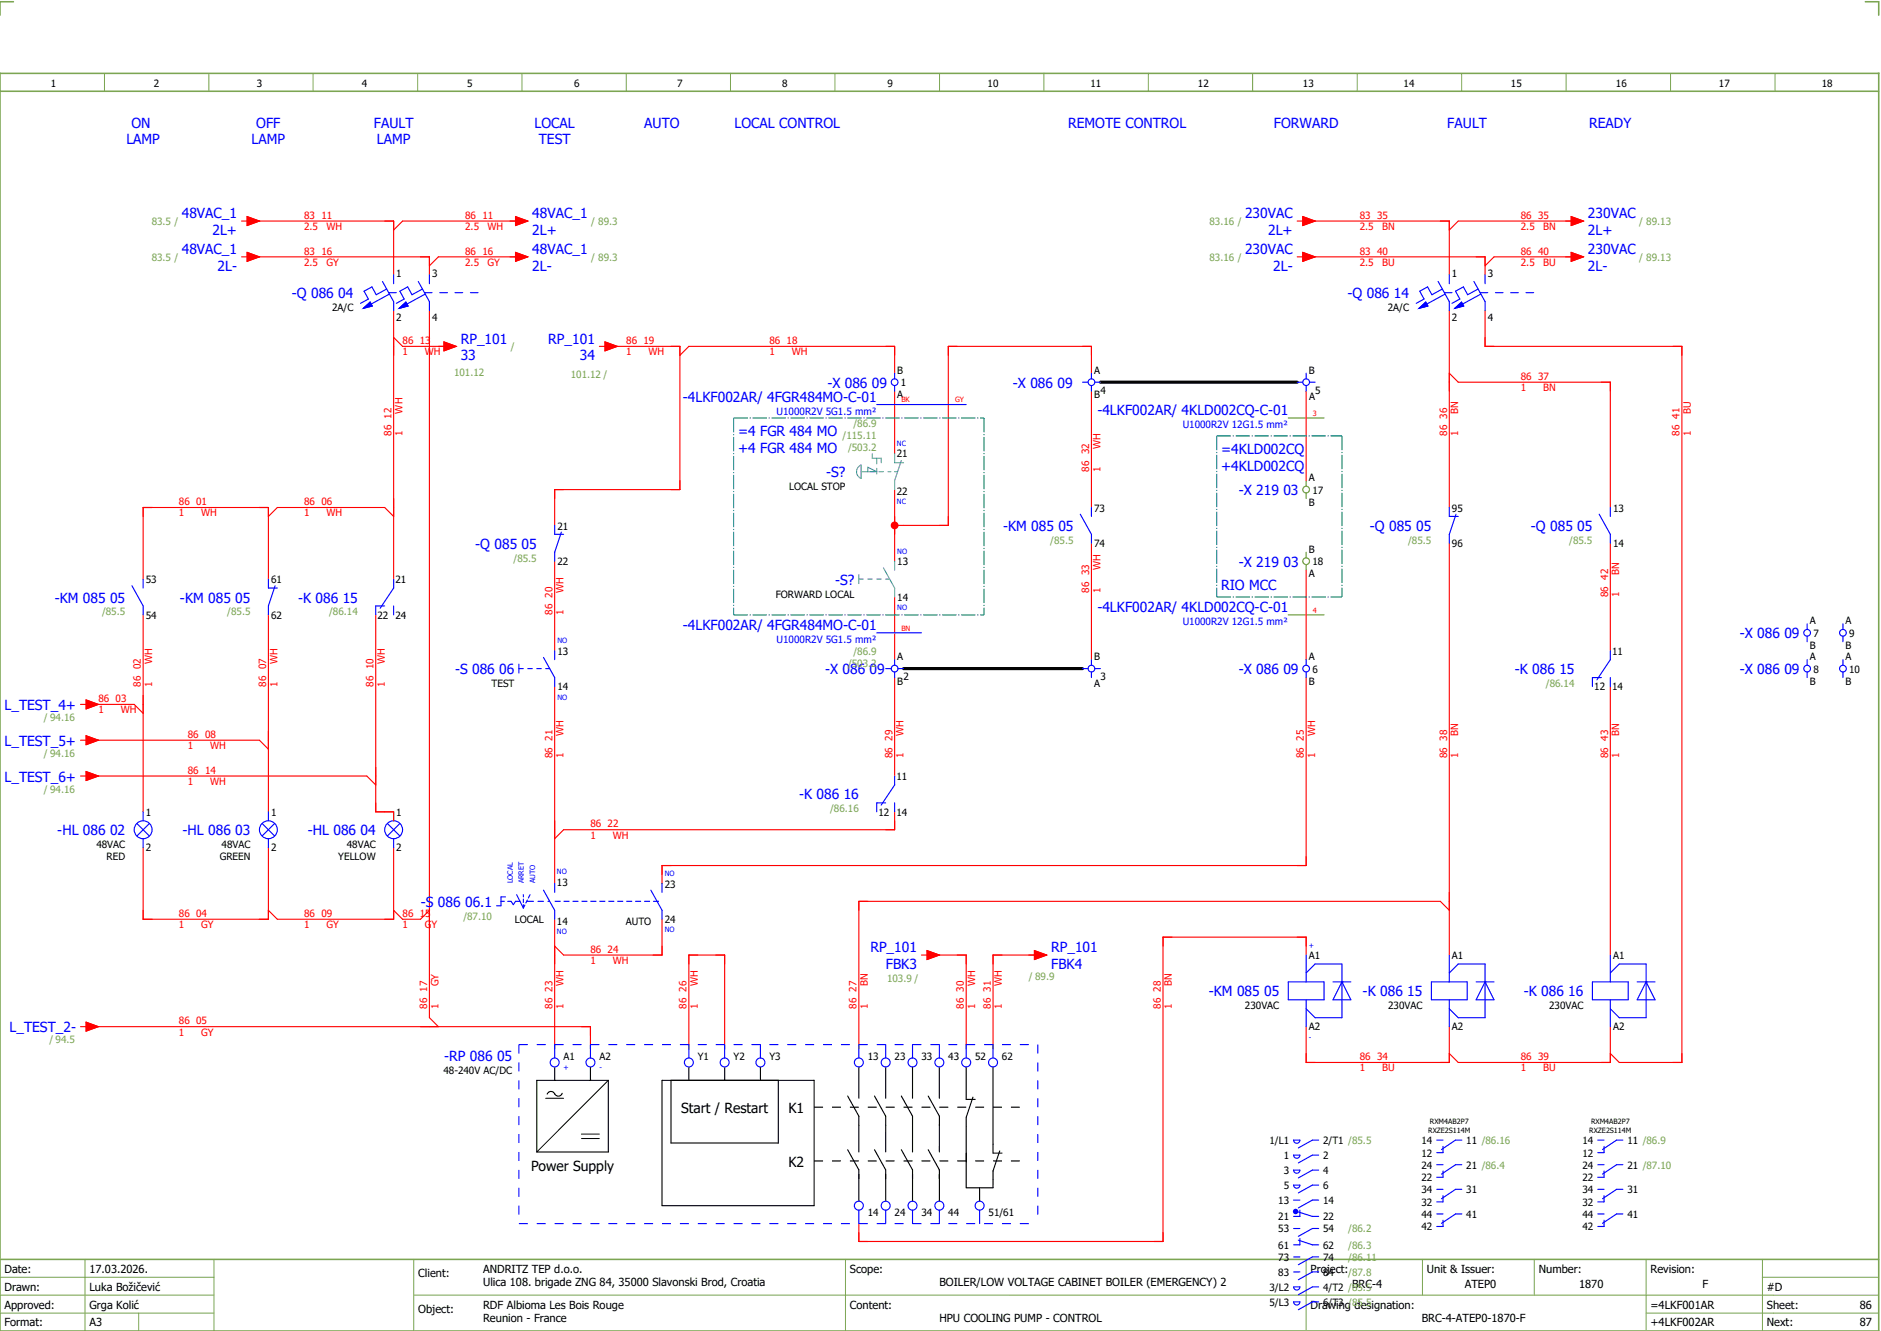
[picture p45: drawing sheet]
<svg xmlns="http://www.w3.org/2000/svg" width="421mm" height="297mm" viewBox="0 0 421 297" stroke-linecap="round" stroke-linejoin="round" font-family="sans-serif">
<defs><g id="words">
<g font-size="3.1" fill="#00f">
<text x="29.4" y="28.5">ON</text>
<text x="57.3" y="28.5">OFF</text>
<text x="83.6" y="28.5">FAULT</text>
<text x="119.5" y="28.5">LOCAL</text>
<text x="144" y="28.5">AUTO</text>
<text x="164.2" y="28.5">LOCAL CONTROL</text>
<text x="238.8" y="28.5">REMOTE CONTROL</text>
<text x="284.8" y="28.5">FORWARD</text>
<text x="323.6" y="28.5">FAULT</text>
<text x="355.3" y="28.5">READY</text>
<text x="28.2" y="32.3">LAMP</text>
<text x="56.2" y="32.3">LAMP</text>
<text x="84.2" y="32.3">LAMP</text>
<text x="120.5" y="32.3">TEST</text>
<text x="40.6" y="48.8">48VAC_1</text>
<text x="47.5" y="52.5">2L+</text>
<text x="119" y="48.8">48VAC_1</text>
<text x="119" y="52.5">2L+</text>
<text x="278.3" y="48.8">230VAC</text>
<text x="283.5" y="52.5">2L+</text>
<text x="355" y="48.8">230VAC</text>
<text x="355" y="52.5">2L+</text>
<text x="40.6" y="56.8">48VAC_1</text>
<text x="119" y="56.8">48VAC_1</text>
<text x="278.3" y="56.8">230VAC</text>
<text x="355" y="56.8">230VAC</text>
<text x="48.6" y="60.5">2L-</text>
<text x="119" y="60.5">2L-</text>
<text x="284.6" y="60.5">2L-</text>
<text x="355" y="60.5">2L-</text>
<text x="65.3" y="66.6">-Q 086 04</text>
<text x="301.3" y="66.6">-Q 086 14</text>
<text x="103" y="76.8">RP_101</text>
<text x="122.6" y="76.8">RP_101</text>
<text x="103" y="80.5">33</text>
<text x="129.6" y="80.5">34</text>
<text x="152.7" y="89.8">-4LKF002AR/ 4FGR484MO-C-01</text>
<text x="185" y="86.6">-X 086 09</text>
<text x="226.4" y="86.7">-X 086 09</text>
<text x="245.3" y="92.8">-4LKF002AR/ 4KLD002CQ-C-01</text>
<text x="165" y="97.5">=4 FGR 484 MO</text>
<text x="165" y="101.3">+4 FGR 484 MO</text>
<text x="273" y="101.5">=4KLD002CQ</text>
<text x="184.7" y="106.6">-S?</text>
<text x="273" y="105.3">+4KLD002CQ</text>
<text x="276.9" y="110.6">-X 219 03</text>
<text x="224.2" y="118.6">-KM 085 05</text>
<text x="306.3" y="118.6">-Q 085 05</text>
<text x="342.3" y="118.6">-Q 085 05</text>
<text x="106.3" y="122.6">-Q 085 05</text>
<text x="186.7" y="130.6">-S?</text>
<text x="273" y="131.8">RIO MCC</text>
<text x="277" y="126.6">-X 219 03</text>
<text x="12.2" y="134.6">-KM 085 05</text>
<text x="40.2" y="134.6">-KM 085 05</text>
<text x="66.6" y="134.6">-K 086 15</text>
<text x="245.3" y="136.8">-4LKF002AR/ 4KLD002CQ-C-01</text>
<text x="152.7" y="140.8">-4LKF002AR/ 4FGR484MO-C-01</text>
<text x="388.9" y="142.6">-X 086 09</text>
<text x="101.7" y="150.6">-S 086 06</text>
<text x="184.5" y="150.7">-X 086 09</text>
<text x="276.9" y="150.6">-X 086 09</text>
<text x="338.6" y="150.6">-K 086 15</text>
<text x="388.9" y="150.6">-X 086 09</text>
<text x="1" y="158.6">L_TEST_4+</text>
<text x="1" y="166.6">L_TEST_5+</text>
<text x="1" y="174.6">L_TEST_6+</text>
<text x="178.6" y="178.6">-K 086 16</text>
<text x="12.8" y="186.6">-HL 086 02</text>
<text x="40.8" y="186.6">-HL 086 03</text>
<text x="68.8" y="186.6">-HL 086 04</text>
<text x="94.1" y="202.6">-S 086 06.1</text>
<text x="194.6" y="212.8">RP_101</text>
<text x="235" y="212.8">RP_101</text>
<text x="198" y="216.5">FBK3</text>
<text x="235" y="216.5">FBK4</text>
<text x="270.2" y="222.6">-KM 085 05</text>
<text x="304.6" y="222.6">-K 086 15</text>
<text x="340.6" y="222.6">-K 086 16</text>
<text x="2.1" y="230.6">L_TEST_2-</text>
<text x="99.3" y="237">-RP 086 05</text>
</g>
<g font-size="3.1">
<text x="152.3" y="248.8">Start / Restart</text>
<text x="176.2" y="248.8">K1</text>
<text x="118.7" y="261.8">Power Supply</text>
<text x="176.2" y="260.8">K2</text>
</g>
<g font-size="2.5">
<text x="1" y="284.4">Date:</text>
<text x="20" y="284.4">17.03.2026.</text>
<text x="93.5" y="285.4">Client:</text>
<text x="108" y="284.4">ANDRITZ TEP d.o.o.</text>
<text x="108" y="287.4">Ulica 108. brigade ZNG 84, 35000 Slavonski Brod, Croatia</text>
<text x="190" y="284.4">Scope:</text>
<text x="210" y="287.4">BOILER/LOW VOLTAGE CABINET BOILER (EMERGENCY) 2</text>
<text x="293" y="284.4">Project:</text>
<text x="302.3" y="287.9">BRC-4</text>
<text x="319" y="284.4">Unit &amp; Issuer:</text>
<text x="327.5" y="287.9">ATEP0</text>
<text x="344" y="284.4">Number:</text>
<text x="353" y="287.9">1870</text>
<text x="369" y="284.4">Revision:</text>
<text x="380.6" y="287.9">F</text>
<text x="1" y="288.4">Drawn:</text>
<text x="1" y="292.4">Approved:</text>
<text x="20" y="292.4">Grga Kolić</text>
<text x="20" y="288.4">Luka Božičević</text>
<text x="93.5" y="293.4">Object:</text>
<text x="108" y="292.4">RDF Albioma Les Bois Rouge</text>
<text x="190" y="292.4">Content:</text>
<text x="293" y="292.4">Drawing designation:</text>
<text x="369" y="292.4">=4LKF001AR</text>
<text x="395" y="292.4">Sheet:</text>
<text x="395" y="288.4">#D</text>
<text x="415.8" y="292.4">86</text>
<text x="1" y="296.4">Format:</text>
<text x="20" y="296.4">A3</text>
<text x="108" y="295.4">Reunion - France</text>
<text x="210" y="295.4">HPU COOLING PUMP - CONTROL</text>
<text x="317.8" y="295.4">BRC-4-ATEP0-1870-F</text>
<text x="369" y="296.4">+4LKF002AR</text>
<text x="395" y="296.4">Next:</text>
<text x="415.8" y="296.4">87</text>
</g>
<g font-size="2.2">
<text x="11.4" y="19.4">1</text>
<text x="34.4" y="19.4">2</text>
<text x="57.4" y="19.4">3</text>
<text x="80.9" y="19.4">4</text>
<text x="104.4" y="19.4">5</text>
<text x="128.4" y="19.4">6</text>
<text x="151.4" y="19.4">7</text>
<text x="174.9" y="19.4">8</text>
<text x="198.4" y="19.4">9</text>
<text x="220.8" y="19.4">10</text>
<text x="243.8" y="19.4">11</text>
<text x="267.8" y="19.4">12</text>
<text x="291.3" y="19.4">13</text>
<text x="313.8" y="19.4">14</text>
<text x="337.8" y="19.4">15</text>
<text x="361.3" y="19.4">16</text>
<text x="384.3" y="19.4">17</text>
<text x="407.3" y="19.4">18</text>
<text x="88.6" y="61.9">1</text>
<text x="96.6" y="61.9">3</text>
<text x="324.6" y="61.9">1</text>
<text x="332.6" y="61.9">3</text>
<text x="74.2" y="69.5">2A/C</text>
<text x="88.6" y="71.6">2</text>
<text x="96.6" y="71.6">4</text>
<text x="310.2" y="69.5">2A/C</text>
<text x="324.6" y="71.6">2</text>
<text x="332.6" y="71.6">4</text>
<text x="200.6" y="83.5">B</text>
<text x="244.6" y="83.5">A</text>
<text x="292.6" y="83.5">B</text>
<text x="200.6" y="89">A</text>
<text x="201.4" y="86.3">1</text>
<text x="244.6" y="89">B</text>
<text x="246" y="88">4</text>
<text x="292.6" y="89.4">A</text>
<text x="294" y="88">5</text>
<text x="200.5" y="102.1">21</text>
<text x="292.6" y="107.5">A</text>
<text x="176.4" y="109.5">LOCAL STOP</text>
<text x="200.5" y="110.6">22</text>
<text x="292.6" y="113">B</text>
<text x="293.4" y="110.3">17</text>
<text x="124.6" y="118.3">21</text>
<text x="244.6" y="114.3">73</text>
<text x="324.6" y="114.3">95</text>
<text x="360.6" y="114.3">13</text>
<text x="244.6" y="122.2">74</text>
<text x="292.6" y="123.5">B</text>
<text x="324.6" y="122.2">96</text>
<text x="360.6" y="122.2">14</text>
<text x="32.6" y="130.3">53</text>
<text x="60.6" y="130.3">61</text>
<text x="88.4" y="130.3">21</text>
<text x="124.6" y="126.2">22</text>
<text x="200.6" y="126.3">13</text>
<text x="292.6" y="129">A</text>
<text x="293.4" y="126.3">18</text>
<text x="173.4" y="133.5">FORWARD LOCAL</text>
<text x="200.6" y="134.2">14</text>
<text x="32.6" y="138.2">54</text>
<text x="60.6" y="138.2">62</text>
<text x="84.4" y="138.2">22</text>
<text x="88.4" y="138.2">24</text>
<text x="404.6" y="139.5">A</text>
<text x="405.4" y="142.3">7</text>
<text x="412.6" y="139.5">A</text>
<text x="413.4" y="142.3">9</text>
<text x="124.6" y="146.3">13</text>
<text x="200.6" y="147.5">A</text>
<text x="244.6" y="147.5">B</text>
<text x="292.6" y="147.5">A</text>
<text x="360.4" y="146.3">11</text>
<text x="404.6" y="147.5">A</text>
<text x="404.6" y="145">B</text>
<text x="412.6" y="145">B</text>
<text x="412.6" y="147.5">A</text>
<text x="109.9" y="153.5">TEST</text>
<text x="124.6" y="154.2">14</text>
<text x="200.6" y="153">B</text>
<text x="202" y="152">2</text>
<text x="244.6" y="153.4">A</text>
<text x="246" y="152">3</text>
<text x="292.6" y="153">B</text>
<text x="293.4" y="150.3">6</text>
<text x="356.4" y="154.2">12</text>
<text x="360.4" y="154.2">14</text>
<text x="404.6" y="153">B</text>
<text x="405.4" y="150.3">8</text>
<text x="412.6" y="153">B</text>
<text x="413.4" y="150.3">10</text>
<text x="200.4" y="174.3">11</text>
<text x="32.6" y="182.3">1</text>
<text x="60.6" y="182.3">1</text>
<text x="88.6" y="182.3">1</text>
<text x="196.4" y="182.2">12</text>
<text x="200.4" y="182.2">14</text>
<text x="21.5" y="189.5">48VAC</text>
<text x="32.6" y="190.2">2</text>
<text x="49.5" y="189.5">48VAC</text>
<text x="60.6" y="190.2">2</text>
<text x="77.5" y="189.5">48VAC</text>
<text x="88.6" y="190.2">2</text>
<text x="23.8" y="192.2">RED</text>
<text x="49.1" y="192.2">GREEN</text>
<text x="75.6" y="192.2">YELLOW</text>
<text x="124.5" y="197.9">13</text>
<text x="148.6" y="198.3">23</text>
<text x="115.1" y="206.2">LOCAL</text>
<text x="124.5" y="206.6">14</text>
<text x="139.9" y="206.6">AUTO</text>
<text x="148.6" y="206.2">24</text>
<text x="292.6" y="214.3">A1</text>
<text x="324.6" y="214.3">A1</text>
<text x="360.6" y="214.3">A1</text>
<text x="278.3" y="225.5">230VAC</text>
<text x="310.3" y="225.5">230VAC</text>
<text x="346.3" y="225.5">230VAC</text>
<text x="292.6" y="230.2">A2</text>
<text x="324.6" y="230.2">A2</text>
<text x="360.6" y="230.2">A2</text>
<text x="99.2" y="239.9">48-240V AC/DC</text>
<text x="126" y="236.9">A1</text>
<text x="134" y="236.9">A2</text>
<text x="156" y="236.9">Y1</text>
<text x="164" y="236.9">Y2</text>
<text x="172" y="236.9">Y3</text>
<text x="194" y="236.9">13</text>
<text x="200" y="236.9">23</text>
<text x="206" y="236.9">33</text>
<text x="212" y="236.9">43</text>
<text x="218" y="236.9">52</text>
<text x="224" y="236.9">62</text>
<text x="283.8" y="255.6">1/L1</text>
<text x="295.8" y="255.6">2/T1 /85.5</text>
<text x="317.8" y="255.6">14</text>
<text x="327.8" y="255.6">11 /86.16</text>
<text x="353.8" y="255.6">14</text>
<text x="363.8" y="255.6">11 /86.9</text>
<text x="287" y="259">1</text>
<text x="287" y="262.3">3</text>
<text x="295.8" y="259">2</text>
<text x="295.8" y="262.3">4</text>
<text x="317.8" y="258.4">12</text>
<text x="317.8" y="263.9">22</text>
<text x="317.8" y="261.1">24</text>
<text x="327.8" y="261.1">21 /86.4</text>
<text x="353.8" y="258.4">12</text>
<text x="353.8" y="263.9">22</text>
<text x="353.8" y="261.1">24</text>
<text x="363.8" y="261.1">21 /87.10</text>
<text x="285.8" y="269">13</text>
<text x="287" y="265.7">5</text>
<text x="295.8" y="265.7">6</text>
<text x="295.8" y="269">14</text>
<text x="317.8" y="269.4">32</text>
<text x="317.8" y="266.6">34</text>
<text x="327.8" y="266.6">31</text>
<text x="353.8" y="269.4">32</text>
<text x="353.8" y="266.6">34</text>
<text x="363.8" y="266.6">31</text>
<text x="194" y="271.6">14</text>
<text x="200" y="271.6">24</text>
<text x="206" y="271.6">34</text>
<text x="212" y="271.6">44</text>
<text x="221" y="271.6">51/61</text>
<text x="285.8" y="272.7">21</text>
<text x="285.8" y="275.4">53</text>
<text x="295.8" y="272.7">22</text>
<text x="295.8" y="275.4">54</text>
<text x="317.8" y="274.9">42</text>
<text x="317.8" y="272.1">44</text>
<text x="327.8" y="272.1">41</text>
<text x="353.8" y="274.9">42</text>
<text x="353.8" y="272.1">44</text>
<text x="363.8" y="272.1">41</text>
<text x="285.8" y="279">61</text>
<text x="285.8" y="281.7">73</text>
<text x="295.8" y="279">62</text>
<text x="295.8" y="281.7">74</text>
<text x="285.8" y="285.1">83</text>
<text x="295.8" y="285.1">84</text>
<text x="283.8" y="288.4">3/L2</text>
<text x="283.8" y="291.8">5/L3</text>
<text x="295.8" y="288.4">4/T2 /85.5</text>
<text x="295.8" y="291.8">6/T3 /85.5</text>
</g>
<g font-size="2.2" fill="#7ca552">
<text x="33.9" y="50.3">83.5 /</text>
<text x="132.1" y="50.3">/ 89.3</text>
<text x="270.4" y="50.3">83.16 /</text>
<text x="366.4" y="50.3">/ 89.13</text>
<text x="33.9" y="58.3">83.5 /</text>
<text x="132.1" y="58.3">/ 89.3</text>
<text x="270.4" y="58.3">83.16 /</text>
<text x="366.4" y="58.3">/ 89.13</text>
<text x="114.2" y="78.3">/</text>
<text x="101.5" y="84.1">101.12</text>
<text x="127.6" y="84.5">101.12 /</text>
<text x="190.8" y="95.3">/86.9</text>
<text x="188.4" y="98">/115.11</text>
<text x="189.6" y="100.7">/503.2</text>
<text x="114.8" y="125.5">/85.5</text>
<text x="234.8" y="121.5">/85.5</text>
<text x="314.8" y="121.5">/85.5</text>
<text x="350.8" y="121.5">/85.5</text>
<text x="22.8" y="137.5">/85.5</text>
<text x="50.8" y="137.5">/85.5</text>
<text x="73.6" y="137.5">/86.14</text>
<text x="189.6" y="149">/503.2</text>
<text x="190.8" y="146.3">/86.9</text>
<text x="345.6" y="153.5">/86.14</text>
<text x="9.8" y="161.1">/ 94.16</text>
<text x="9.8" y="169.1">/ 94.16</text>
<text x="9.8" y="177.1">/ 94.16</text>
<text x="185.6" y="181.5">/86.16</text>
<text x="103.6" y="205.5">/87.10</text>
<text x="198.3" y="219.5">103.9 /</text>
<text x="230" y="218.9">/ 89.9</text>
<text x="11" y="233.1">/ 94.5</text>
<text x="301.4" y="275.4">/86.2</text>
<text x="301.4" y="279">/86.3</text>
<text x="301.4" y="281.7">/86.11</text>
<text x="301.4" y="285.1">/87.8</text>
</g>
<g font-size="2.2" fill="#f00">
<text x="68" y="48.9">83 11</text>
<text x="68" y="51.4">2.5</text>
<text x="73" y="51.4">WH</text>
<text x="104" y="48.9">86 11</text>
<text x="104" y="51.4">2.5</text>
<text x="109" y="51.4">WH</text>
<text x="304" y="48.9">83 35</text>
<text x="304" y="51.4">2.5</text>
<text x="309" y="51.4">BN</text>
<text x="340" y="48.9">86 35</text>
<text x="340" y="51.4">2.5</text>
<text x="345" y="51.4">BN</text>
<text x="68" y="56.9">83 16</text>
<text x="68" y="59.4">2.5</text>
<text x="73" y="59.4">GY</text>
<text x="104" y="56.9">86 16</text>
<text x="104" y="59.4">2.5</text>
<text x="109" y="59.4">GY</text>
<text x="304" y="56.9">83 40</text>
<text x="304" y="59.4">2.5</text>
<text x="309" y="59.4">BU</text>
<text x="340" y="56.9">86 40</text>
<text x="340" y="59.4">2.5</text>
<text x="345" y="59.4">BU</text>
<text x="90" y="76.9">86 13</text>
<text x="140" y="76.9">86 19</text>
<text x="172" y="76.9">86 18</text>
<text x="90" y="79.4">1</text>
<text x="95" y="79.4">WH</text>
<text x="140" y="79.4">1</text>
<text x="145" y="79.4">WH</text>
<text x="172" y="79.4">1</text>
<text x="177" y="79.4">WH</text>
<text x="340" y="84.9">86 37</text>
<text x="340" y="87.4">1</text>
<text x="345" y="87.4">BN</text>
<text x="90" y="92.4" transform="rotate(-90 90 92.4)">WH</text>
<text x="326" y="92.4" transform="rotate(-90 326 92.4)">BN</text>
<text x="378" y="92.4" transform="rotate(-90 378 92.4)">BU</text>
<text x="87.5" y="97.4" transform="rotate(-90 87.5 97.4)">86 12</text>
<text x="90" y="97.4" transform="rotate(-90 90 97.4)">1</text>
<text x="246" y="100.4" transform="rotate(-90 246 100.4)">WH</text>
<text x="323.5" y="97.4" transform="rotate(-90 323.5 97.4)">86 36</text>
<text x="326" y="97.4" transform="rotate(-90 326 97.4)">1</text>
<text x="375.5" y="97.4" transform="rotate(-90 375.5 97.4)">86 41</text>
<text x="378" y="97.4" transform="rotate(-90 378 97.4)">1</text>
<text x="243.5" y="105.4" transform="rotate(-90 243.5 105.4)">86 32</text>
<text x="246" y="105.4" transform="rotate(-90 246 105.4)">1</text>
<text x="40" y="112.9">86 01</text>
<text x="68" y="112.9">86 06</text>
<text x="40" y="115.4">1</text>
<text x="45" y="115.4">WH</text>
<text x="68" y="115.4">1</text>
<text x="73" y="115.4">WH</text>
<text x="246" y="127.4" transform="rotate(-90 246 127.4)">WH</text>
<text x="362" y="128.4" transform="rotate(-90 362 128.4)">BN</text>
<text x="123.5" y="137.4" transform="rotate(-90 123.5 137.4)">86 20</text>
<text x="126" y="137.4" transform="rotate(-90 126 137.4)">1</text>
<text x="126" y="132.4" transform="rotate(-90 126 132.4)">WH</text>
<text x="243.5" y="132.4" transform="rotate(-90 243.5 132.4)">86 33</text>
<text x="246" y="132.4" transform="rotate(-90 246 132.4)">1</text>
<text x="359.5" y="133.4" transform="rotate(-90 359.5 133.4)">86 42</text>
<text x="362" y="133.4" transform="rotate(-90 362 133.4)">1</text>
<text x="34" y="148.4" transform="rotate(-90 34 148.4)">WH</text>
<text x="62" y="148.4" transform="rotate(-90 62 148.4)">WH</text>
<text x="86" y="148.4" transform="rotate(-90 86 148.4)">WH</text>
<text x="31.5" y="153.4" transform="rotate(-90 31.5 153.4)">86 02</text>
<text x="34" y="153.4" transform="rotate(-90 34 153.4)">1</text>
<text x="59.5" y="153.4" transform="rotate(-90 59.5 153.4)">86 07</text>
<text x="62" y="153.4" transform="rotate(-90 62 153.4)">1</text>
<text x="83.5" y="153.4" transform="rotate(-90 83.5 153.4)">86 10</text>
<text x="86" y="153.4" transform="rotate(-90 86 153.4)">1</text>
<text x="22" y="156.9">86 03</text>
<text x="22" y="159.4">1</text>
<text x="27" y="159.4">WH</text>
<text x="42" y="164.9">86 08</text>
<text x="42" y="167.4">1</text>
<text x="47" y="167.4">WH</text>
<text x="126" y="164.4" transform="rotate(-90 126 164.4)">WH</text>
<text x="202" y="164.4" transform="rotate(-90 202 164.4)">WH</text>
<text x="294" y="164.4" transform="rotate(-90 294 164.4)">WH</text>
<text x="326" y="164.4" transform="rotate(-90 326 164.4)">BN</text>
<text x="362" y="164.4" transform="rotate(-90 362 164.4)">BN</text>
<text x="42" y="172.9">86 14</text>
<text x="123.5" y="169.4" transform="rotate(-90 123.5 169.4)">86 21</text>
<text x="126" y="169.4" transform="rotate(-90 126 169.4)">1</text>
<text x="199.5" y="169.4" transform="rotate(-90 199.5 169.4)">86 29</text>
<text x="202" y="169.4" transform="rotate(-90 202 169.4)">1</text>
<text x="291.5" y="169.4" transform="rotate(-90 291.5 169.4)">86 25</text>
<text x="294" y="169.4" transform="rotate(-90 294 169.4)">1</text>
<text x="323.5" y="169.4" transform="rotate(-90 323.5 169.4)">86 38</text>
<text x="326" y="169.4" transform="rotate(-90 326 169.4)">1</text>
<text x="359.5" y="169.4" transform="rotate(-90 359.5 169.4)">86 43</text>
<text x="362" y="169.4" transform="rotate(-90 362 169.4)">1</text>
<text x="42" y="175.4">1</text>
<text x="47" y="175.4">WH</text>
<text x="132" y="184.9">86 22</text>
<text x="132" y="187.4">1</text>
<text x="137" y="187.4">WH</text>
<text x="40" y="204.9">86 04</text>
<text x="40" y="207.4">1</text>
<text x="45" y="207.4">GY</text>
<text x="68" y="204.9">86 09</text>
<text x="68" y="207.4">1</text>
<text x="73" y="207.4">GY</text>
<text x="90" y="204.9">86 15</text>
<text x="90" y="207.4">1</text>
<text x="95" y="207.4">GY</text>
<text x="132" y="212.9">86 24</text>
<text x="132" y="215.4">1</text>
<text x="137" y="215.4">WH</text>
<text x="98" y="220.4" transform="rotate(-90 98 220.4)">GY</text>
<text x="126" y="220.4" transform="rotate(-90 126 220.4)">WH</text>
<text x="156" y="220.4" transform="rotate(-90 156 220.4)">WH</text>
<text x="194" y="220.4" transform="rotate(-90 194 220.4)">BN</text>
<text x="218" y="220.4" transform="rotate(-90 218 220.4)">WH</text>
<text x="224" y="220.4" transform="rotate(-90 224 220.4)">WH</text>
<text x="262" y="220.4" transform="rotate(-90 262 220.4)">BN</text>
<text x="95.5" y="225.4" transform="rotate(-90 95.5 225.4)">86 17</text>
<text x="98" y="225.4" transform="rotate(-90 98 225.4)">1</text>
<text x="123.5" y="225.4" transform="rotate(-90 123.5 225.4)">86 23</text>
<text x="126" y="225.4" transform="rotate(-90 126 225.4)">1</text>
<text x="153.5" y="225.4" transform="rotate(-90 153.5 225.4)">86 26</text>
<text x="156" y="225.4" transform="rotate(-90 156 225.4)">1</text>
<text x="191.5" y="225.4" transform="rotate(-90 191.5 225.4)">86 27</text>
<text x="194" y="225.4" transform="rotate(-90 194 225.4)">1</text>
<text x="215.5" y="225.4" transform="rotate(-90 215.5 225.4)">86 30</text>
<text x="218" y="225.4" transform="rotate(-90 218 225.4)">1</text>
<text x="221.5" y="225.4" transform="rotate(-90 221.5 225.4)">86 31</text>
<text x="224" y="225.4" transform="rotate(-90 224 225.4)">1</text>
<text x="259.5" y="225.4" transform="rotate(-90 259.5 225.4)">86 28</text>
<text x="262" y="225.4" transform="rotate(-90 262 225.4)">1</text>
<text x="40" y="228.9">86 05</text>
<text x="40" y="231.4">1</text>
<text x="45" y="231.4">GY</text>
<text x="304" y="236.9">86 34</text>
<text x="304" y="239.4">1</text>
<text x="309" y="239.4">BU</text>
<text x="340" y="236.9">86 39</text>
<text x="340" y="239.4">1</text>
<text x="345" y="239.4">BU</text>
</g>
<g font-size="2.2" fill="#00f">
<text x="173.6" y="92.6">U1000R2V 5G1.5 mm²</text>
<text x="264.4" y="95.6">U1000R2V 12G1.5 mm²</text>
<text x="173.6" y="143.6">U1000R2V 5G1.5 mm²</text>
<text x="264.4" y="139.6">U1000R2V 12G1.5 mm²</text>
</g>
<g font-size="1.6" fill="#f00">
<text x="201.5" y="89.9">BK</text>
<text x="213.5" y="89.9">GY</text>
<text x="293.5" y="92.9">3</text>
<text x="293.5" y="136.9">4</text>
<text x="201.5" y="140.9">BN</text>
</g>
<g font-size="1.6" fill="#00f">
<text x="200.5" y="99.6">NC</text>
<text x="200.5" y="112.7">NC</text>
<text x="200.6" y="123.8">NO</text>
<text x="200.6" y="136.3">NO</text>
<text x="124.6" y="143.8">NO</text>
<text x="124.6" y="156.3">NO</text>
<text x="114.6" y="197.4" transform="rotate(-90 114.6 197.4)">LOCAL</text>
<text x="117.1" y="197.4" transform="rotate(-90 117.1 197.4)">ARRET</text>
<text x="119.6" y="197.4" transform="rotate(-90 119.6 197.4)">AUTO</text>
<text x="124.5" y="195.4">NO</text>
<text x="148.6" y="195.8">NO</text>
<text x="124.5" y="208.7">NO</text>
<text x="148.6" y="208.3">NO</text>
<text x="292.6" y="211.8">+</text>
<text x="292.6" y="232.3">-</text>
<text x="126" y="239">+</text>
<text x="134" y="239">-</text>
</g>
<g font-size="1.6">
<text x="319.7" y="251.1">RXM4AB2P7</text>
<text x="355.7" y="251.1">RXM4AB2P7</text>
<text x="319.3" y="253.1">RXZE2S114M</text>
<text x="355.3" y="253.1">RXZE2S114M</text>
</g>
</g></defs>
<path d="M0 16.4h420v281h-420zM3 .4h-3v3M417 .4h3v3M0 20.4h420M0 281.4h420" fill="none" stroke="#7ca552" stroke-width=".35"/>
<g fill="none" stroke="#7ca552" stroke-width=".22">
<path d="M23.4 16.5v4M46.7 16.4v4M70 16.4v4M93.4 16.4v4M116.7 16.5v4M140 16.4v4M163.3 16.4v4M186.7 16.4v4M210 16.4v4M233.4 16.4v4M256.7 16.4v4M280 16.5v4"/>
<path d="M303.4 16.4v4M326.8 16.4v4M350.1 16.4v4M373.5 16.4v4M396.8 16.4v4M0 285.4h47.8M0 293.4h47.8M19 281.4v16M31 293.4v4M47.8 281.4v16M47.8 289.4h-47.8M92.5 281.4v16"/>
<path d="M92.5 289.4h327.5M189 281.4v16M292 281.4v15.8M318 281.4v8M343 281.4v8M368 281.4v15.8M368 293.4h52M394 285.4h26M394 281.4v15.8"/>
</g>
<g fill="none" stroke="#f00" stroke-width=".25">
<path d="M54 49.4h1.2M54 57.4h1.2M55.2 48.4l2.8 1-2.8 1zM55.2 56.4l2.8 1-2.8 1zM56 49.4h32v12M56 57.4h40v4M115.3 48.4l2.7 1-2.7 1zM115.3 56.4l2.7 1-2.7 1zM116 49.4h-26l-2 2M116 57.4h-18l-2 2M290 49.4h1.3M290 57.4h1.3"/>
<path d="M291.3 48.4l2.7 1-2.7 1zM291.3 56.4l2.7 1-2.7 1zM292 49.4h32v12M292 57.4h40v4M351.2 48.4l2.8 1-2.8 1zM351.2 56.4l2.8 1-2.8 1zM352 49.4h-26l-2 2M352 57.4h-18l-2 2M88 75.4l2 2h10M88 69.4v60M96 69.4v158l2 2M99.3 76.4l2.7 1-2.7 1z"/>
<path d="M134 77.4h1.3M135.3 76.4l2.7 1-2.7 1zM136 77.4h16v32h-28v8M152 79.4l2-2h46v6M324 69.4v44M332 69.4v8h44v160h-14l-2-2M200 87.4v14M244 83.4v-6h-32v40h-10M244 87.4v26M292 87.4v20M324 83.4l2 2h34v28M60 115.4l2-2h24l2 2"/>
<path d="M200 109.4v16M32 129.4v-16h28v16M32 137.4v44M60 137.4v44M84 137.4v44h4M124 125.4v20M200 133.4v14M244 121.4v26M292 127.4v20M324 121.4v92M360 121.4v24M18 157.4h1.2"/>
<path d="M19.2 156.4l2.8 1-2.8 1zM20 157.4h10l2 2M124 153.4v44M200 151.4v22M292 151.4v42h-144v4M360 153.4v60M18 165.4h1.2M18 173.4h1.2M19.2 164.4l2.8 1-2.8 1zM19.2 172.4l2.8 1-2.8 1zM20 165.4h38l2 2M20 173.4h62l2 2"/>
<path d="M32 189.4v16h28v-16M88 189.4v16h-26l-2-2M200 181.4v4h-74l-2 2M88 203.4l2 2h4M124 205.4v29M148 205.4v8h-22l-2-2M206 213.4h1.2M207.2 212.4l2.8 1-2.8 1zM208 213.4h8v21M231.3 212.4l2.7 1-2.7 1zM232 213.4h-10v21M292 213.4v-4h-32v68h-68v-4"/>
<path d="M324 203.4l-2-2h-130v33M18 229.4h1.2M19.2 228.4l2.8 1-2.8 1zM20 229.4h112v5M154 234.4v-21h8v21M292 229.4v8h32v-8M360 229.4v8h-34l-2-2"/>
</g>
<path d="M246 85.4h44M202 149.4h40" fill="none" stroke="#000" stroke-width=".7"/>
<path d="M124 201.4h24" fill="none" stroke="#00f" stroke-width=".25" stroke-dasharray="1.3 .7" stroke-linecap="butt"/>
<path d="M122 245.4h4M130 254.4h4M130 253.4h4M136 241.4l-16 16" fill="none" stroke="#000" stroke-width=".22"/>
<g fill="none" stroke="#000" stroke-width=".25">
<path d="M124 238.4v3M132 238.4v3M154 238.4v3M162 238.4v3M170 238.4v3M192 238.4v7M198 238.4v7M204 238.4v7M210 238.4v7M216 238.4v7.2h2M222 238.4v19.2h2M120 241.4h16v16h-16z"/>
<path d="M122.3 244.5a.9 .9 0 0 1 .9-.6 .9 .9 0 0 1 .8 .6M125.7 244.3a.9 .9 0 0 1-.9 .6 .9 .9 0 0 1-.8-.6M148 241.4h34v28h-34zM150 241.4v14h24v-14M189.5 244.9l2.5 4.5v8M189.5 256.9l2.5 4.5v7M195.5 244.9l2.5 4.5v8M195.5 256.9l2.5 4.5v7M201.5 244.9l2.5 4.5v8M201.5 256.9l2.5 4.5v7M207.5 244.9l2.5 4.5v8M207.5 256.9l2.5 4.5v7"/>
<path d="M217.5 245.1l-1.5 4.5v15.8h6v-3.8l1.5-4.5M219 265.4v3"/>
</g>
<path d="M182 247.4h46M182 259.4h46" fill="none" stroke="#000" stroke-width=".25" stroke-dasharray="2 2" stroke-linecap="butt"/>
<path d="M116 233.4h116M116 233.4v40M232 233.4v40M116 273.4h116" fill="none" stroke="#00f" stroke-width=".25" stroke-dasharray="2 2" stroke-linecap="butt"/>
<g fill="none" stroke="#00f" stroke-width=".25">
<path d="M200 83.4v1.2M200 86.1v1.3M241.5 114.9l2.5 4.5v2M244 113.4v2M29.5 130.9l2.5 4.5v2M32 129.4v2M60 129.4v2h2M61.5 130.9l-1.5 4.5v2M86 135.4h-2v2M88 135.4v2M88 129.4v2l-3 4.5M116 148.4v2"/>
<path d="M116 149.4h1M118 149.4h1M120 149.4h1M121.5 146.9l2.5 4.5v2M122 149.4h.9M124 145.4v2M292 147.4v1.2M292 150.1v1.3M358 151.4h-2v2M360 151.4v2M360 145.4v2l-3 4.5M198 179.4h-2v2"/>
<path d="M200 179.4v2M200 173.4v2l-3 4.5M30.6 184l2.8 2.8M32 181.4v2M32 187.4v2M33.4 184l-2.8 2.8M58.6 184l2.8 2.8M60 181.4v2M60 187.4v2M61.4 184l-2.8 2.8M86.6 184l2.8 2.8M88 181.4v2"/>
<path d="M88 187.4v2M89.4 184l-2.8 2.8M115.5 199.9l1.5 3M117 199.9v.5M118.5 199.9l-.4 .8M121.5 198.9l2.5 4.5v2M124 197.4v2M145.5 198.9l2.5 4.5v2M148 197.4v2M112 201.4h.7M113 200.4h-1v2h-1M113.5 201.4h.7l.6 .7 .5-.7h1"/>
<path d="M117 200.9v.7M117 202.1v.8M117.3 202.2l-.3 .7M117.8 201.4h1.4M117.9 201.1l-.3 .7M120.2 201.4h1.3M122.5 201.4h.3M288 219.4h8v4h-8zM292 217.4l2-2h6v12h-6l-2-2M292 213.4v6M298 219.4h4M300 219.4h.1"/>
<path d="M300 219.4l2 4h-4zM320 219.4h8v4h-8zM324 213.4v6M324 217.4l2-2h6v12h-6l-2-2M330 219.4h4M332 219.4h.1M332 219.4l2 4h-4zM356 219.4h8v4h-8zM360 217.4l2-2h6v12h-6l-2-2M360 213.4v6M366 219.4h4M368 219.4h.1"/>
<path d="M368 219.4l2 4h-4zM124 233.4v3M132 233.4v3M154 233.4v3M162 233.4v3M170 233.4v3M192 233.4v3M198 233.4v3M204 233.4v3M210 233.4v3M292 223.4v6M324 223.4v6"/>
<path d="M360 223.4v6M289.2 254.7h1.4a.7 .7 0 0 1-.7 .7 .7 .7 0 0 1-.7-.7zM289.2 258.1h1.4a.7 .7 0 0 1-.7 .7 .7 .7 0 0 1-.7-.7zM294.8 254.7h-1.4l-3.1 1.8M294.8 258.1h-1.4l-3.1 1.7M321.2 254.7h1.4M322.6 256.1v1.4h-1.4M326.8 254.7h-1.4l-3.1 2.1M357.2 254.7h1.4M358.6 256.1v1.4h-1.4M362.8 254.7h-1.4l-3.2 2.1M192 270.4v3"/>
<path d="M198 270.4v3M204 270.4v3M210 270.4v3M289.2 261.4h1.4a.7 .7 0 0 1-.7 .7 .7 .7 0 0 1-.7-.7zM289.2 264.8h1.4a.7 .7 0 0 1-.7 .7 .7 .7 0 0 1-.7-.7zM289.2 268.1h1.4M290.3 270.8l3.1 1h1.4M290.6 270.4v1.4h-1.4M294.8 261.4h-1.4l-3.1 1.8M294.8 264.8h-1.4l-3.1 1.7M294.8 268.1h-1.4l-3.1 1.8M321.2 260.2h1.4"/>
<path d="M321.2 265.7h1.4M321.2 271.2h1.4M322.6 261.6v1.4h-1.4M322.6 267.1v1.4h-1.4M322.6 272.6v1.4h-1.4M326.8 260.2h-1.4l-3.1 2.1M326.8 265.7h-1.4l-3.1 2.1M326.8 271.2h-1.4l-3.1 2.1M357.2 260.2h1.4M357.2 265.7h1.4M357.2 271.2h1.4M358.6 261.6v1.4h-1.4"/>
<path d="M358.6 267.1v1.4h-1.4M358.6 272.6v1.4h-1.4M362.8 260.2h-1.4l-3.2 2.1M362.8 265.7h-1.4l-3.2 2.1M362.8 271.2h-1.4l-3.2 2.1"/>
<circle cx="200" cy="85.4" r=".75"/>
<circle cx="292" cy="149.4" r=".75"/>
<circle cx="32" cy="185.4" r="2"/>
<circle cx="60" cy="185.4" r="2"/>
<circle cx="88" cy="185.4" r="2"/>
<circle cx="124" cy="237.4" r="1"/>
<circle cx="132" cy="237.4" r="1"/>
<circle cx="154" cy="237.4" r="1"/>
<circle cx="162" cy="237.4" r="1"/>
<circle cx="170" cy="237.4" r="1"/>
<circle cx="192" cy="237.4" r="1"/>
<circle cx="198" cy="237.4" r="1"/>
<circle cx="204" cy="237.4" r="1"/>
<circle cx="210" cy="237.4" r="1"/>
<circle cx="192" cy="269.4" r="1"/>
<circle cx="198" cy="269.4" r="1"/>
<circle cx="204" cy="269.4" r="1"/>
<circle cx="210" cy="269.4" r="1"/>
</g>
<path d="M192 128.4v2M192 129.4h1M194 129.4h1M196 129.4h1M197.5 126.9l2.5 4.5v2M198 129.4h.9M200 125.4v2" fill="none" stroke="#52a5a5" stroke-width=".25"/>
<path d="M164 93.4h56M164 93.4v44M220 93.4v44M272 97.4h28M272 97.4v36M300 97.4v36M164 137.4h56M272 133.4h28" fill="none" stroke="#007f7f" stroke-width=".25" stroke-dasharray="3.2 .4 .3 .4" stroke-linecap="butt"/>
<g fill="none" stroke="#a57c00" stroke-width=".25">
<path d="M292 107.4v1.2M292 110.1v1.3M292 123.4v1.2M292 126.1v1.3"/>
<circle cx="292" cy="109.4" r=".75"/>
<circle cx="292" cy="125.4" r=".75"/>
</g>
<g fill="#f00" stroke="#f00" stroke-width=".22">
<path d="M351.2 48.4l2.8 1-2.8 1z"/>
<path d="M351.2 56.4l2.8 1-2.8 1z"/>
<path d="M291.3 48.4l2.7 1-2.7 1z"/>
<path d="M291.3 56.4l2.7 1-2.7 1z"/>
<path d="M55.2 48.4l2.8 1-2.8 1z"/>
<path d="M55.2 56.4l2.8 1-2.8 1z"/>
<path d="M115.3 48.4l2.7 1-2.7 1z"/>
<path d="M115.3 56.4l2.7 1-2.7 1z"/>
<path d="M19.2 156.4l2.8 1-2.8 1z"/>
<path d="M19.2 164.4l2.8 1-2.8 1z"/>
<path d="M19.2 172.4l2.8 1-2.8 1z"/>
<path d="M19.2 228.4l2.8 1-2.8 1z"/>
<path d="M135.3 76.4l2.7 1-2.7 1z"/>
<path d="M99.3 76.4l2.7 1-2.7 1z"/>
<path d="M231.3 212.4l2.7 1-2.7 1z"/>
<path d="M207.2 212.4l2.8 1-2.8 1z"/>
</g>
<circle cx="289.7" cy="270.7" r=".62" fill="#00f"/>
<g fill="none" stroke="#00f" stroke-width=".25">
<path d="M81.2 68.9l1.5-1.4 .5 .9zM85.5 62.9l2.5 4.5v2M86.4 64.6l-2.3 1.3-1-1.8-1.7 1 1 1.7-1.8 1M86.9 65.4h1.7M87.1 65.7l-4.1 2.2M88 61.4v2M89.2 68.9l1.5-1.4 .5 .9zM93.5 62.9l2.5 4.5v2M94.4 64.6l-2.3 1.3-1-1.8-1.7 1 1 1.7-1.8 1M94.9 65.4h1.7M95.1 65.7l-4.1 2.2M96 61.4v2"/>
<path d="M98.3 65.4h1.7M101.7 65.4h1.7M105.2 65.4h1.7M317.2 68.9l1.5-1.4 .5 .9zM321.5 62.9l2.5 4.5v2M322.4 64.6l-2.3 1.3-1-1.8-1.7 1 1 1.7-1.8 1M322.9 65.4h1.7M323.1 65.7l-4.1 2.2M324 61.4v2M325.2 68.9l1.5-1.4 .5 .9zM329.5 62.9l2.5 4.5v2M330.4 64.6l-2.3 1.3-1-1.8-1.7 1 1 1.7-1.8 1"/>
<path d="M330.9 65.4h1.7M331.1 65.7l-4.1 2.2M332 61.4v2M334.3 65.4h1.7M337.7 65.4h1.7M341.2 65.4h1.7M196 90.4h20M242 85.4h1.3M244 83.4v1.2M244 86.1v1.3M244.8 85.4h1.2M290 85.4h1.3"/>
<path d="M292 83.4v1.2M292 86.1v1.3M292.8 85.4h1.2M124 117.4v2h2M125.5 118.9l-1.5 4.5v2M324 113.4v2h2M325.5 114.9l-1.5 4.5v2M357.5 114.9l2.5 4.5v2M360 113.4v2M404 139.4v1.2M412 139.4v1.2M196 141.4h10"/>
<path d="M198 149.4h1.2M200 147.4v1.2M200 150.1v1.3M200.7 149.4h1.3M242 149.4h1.3M244 147.4v1.2M244 150.1v1.3M244.8 149.4h1.2M404 142.1v1.3M404 147.4v1.2M404 150.1v1.3M412 142.1v1.3"/>
<path d="M412 147.4v1.2M412 150.1v1.3M216 233.4v3M222 233.4v3M219 270.4v3M289.2 274.5h1.4M290.3 277.1l3.1 1h1.4M290.6 276.7v1.4h-1.4M294.8 274.5h-1.4l-3.1 1.7M289.2 287.5h1.4a.7 .7 0 0 1-.7 .7 .7 .7 0 0 1-.7-.7zM289.2 290.9h1.4a.7 .7 0 0 1-.7 .7 .7 .7 0 0 1-.7-.7zM289.2 280.8h1.4"/>
<path d="M289.2 284.2h1.4M294.8 280.8h-1.4l-3.1 1.8M294.8 284.2h-1.4l-3.1 1.7M294.8 287.5h-1.4l-3.1 1.8M294.8 290.9h-1.4l-3.1 1.7"/>
<circle cx="244" cy="85.4" r=".75"/>
<circle cx="292" cy="85.4" r=".75"/>
<circle cx="200" cy="149.4" r=".75"/>
<circle cx="244" cy="149.4" r=".75"/>
<circle cx="404" cy="149.4" r=".75"/>
<circle cx="404" cy="141.4" r=".75"/>
<circle cx="412" cy="149.4" r=".75"/>
<circle cx="412" cy="141.4" r=".75"/>
<circle cx="216" cy="237.4" r="1"/>
<circle cx="222" cy="237.4" r="1"/>
<circle cx="219" cy="269.4" r="1"/>
</g>
<path d="M191.8 104.4l.7-.5v3a1.61 1.61 0 0 1-.7-2.5zM192.5 105.4h3.5l-2-1v1M195 101.4v1h2v1M196 102.4v1.2M196 104.6v1.3M196.5 105.4h1M199.2 105.4h-.7M200 101.4v2h2M200 105.4h.7M200 107.4v2M201.5 102.9l-1.5 4.5" fill="none" stroke="#52a5a5" stroke-width=".25"/>
<g fill="#00f" stroke="#00f" stroke-width=".22">
<path d="M89.2 68.9l1.5-1.4 .5 .9z"/>
<path d="M81.2 68.9l1.5-1.4 .5 .9z"/>
<path d="M325.2 68.9l1.5-1.4 .5 .9z"/>
<path d="M317.2 68.9l1.5-1.4 .5 .9z"/>
</g>
<path d="M198 77.4h2v2M200 115.4v4M200 117.4h2M84 179.4v2h4v2M156 213.4h-2v2M160 213.4h2v2" fill="none" stroke="#f00" stroke-width=".25"/>
<path d="M288 93.4h8M288 137.4h8" fill="none" stroke="#a57c00" stroke-width=".25"/>
<circle cx="200" cy="117.4" r=".88" fill="#f00"/>
<path d="M214 77.4h-2v2M212 115.4v2h-2M94 205.4l2-2v4" fill="none" stroke="#f00" stroke-width=".25"/>
<use href="#words"/>
</svg>
